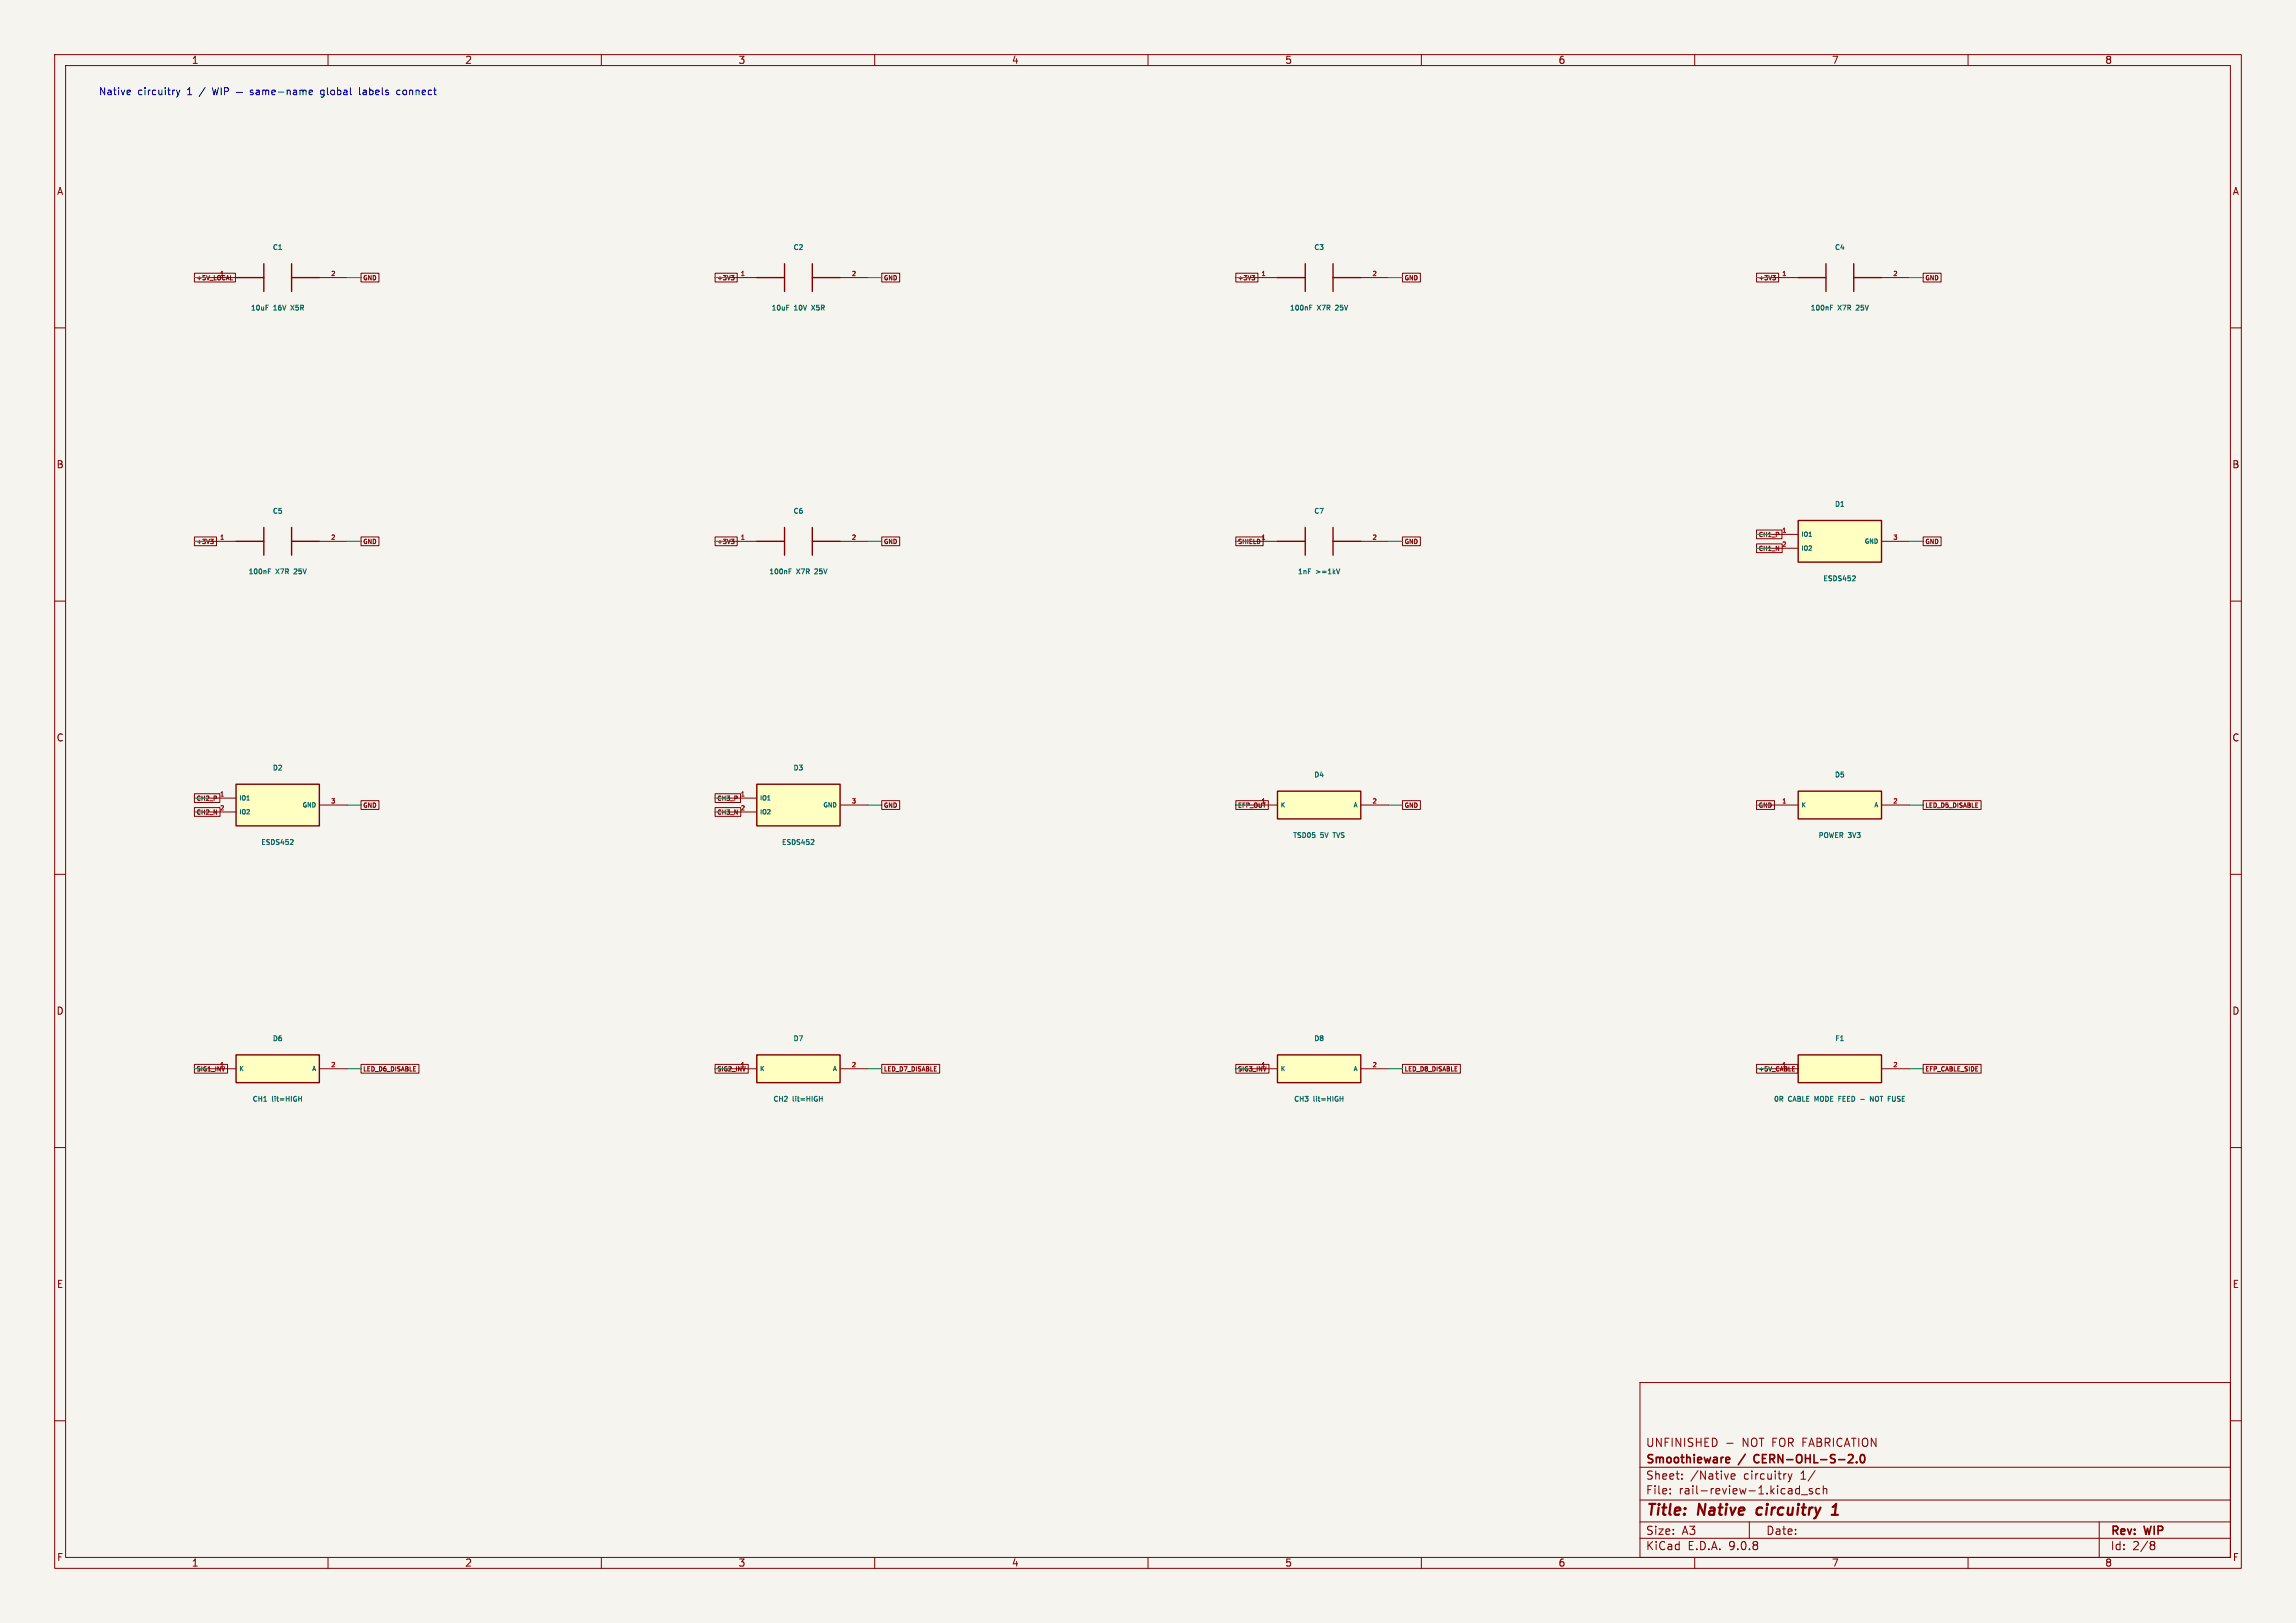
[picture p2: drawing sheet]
<svg xmlns="http://www.w3.org/2000/svg" width="420mm" height="297mm" viewBox="0 0 420 297" stroke-linecap="round" stroke-linejoin="round" font-family="sans-serif">
<defs><g id="words">
<g font-size="2.8" fill="#840000">
<text x="301" y="277.9">Title:</text>
<text x="310.6" y="277.9">Native</text>
<text x="322.2" y="277.9">circuitry</text>
</g>
<g font-size="2.1" fill="#840000">
<text x="301" y="268.2">Smoothieware</text>
<text x="301" y="265">UNFINISHED</text>
<text x="318.2" y="268.2">/</text>
<text x="318.7" y="265">NOT FOR FABRICATION</text>
<text x="321.5" y="268.2">CERN-OHL-S-2.0</text>
<text x="301" y="273.7">File:</text>
<text x="301" y="271">Sheet:</text>
<text x="307.1" y="273.7">rail-review-1.kicad_sch</text>
<text x="309.2" y="271">/Native</text>
<text x="319" y="271">circuitry</text>
<text x="329.5" y="271">1/</text>
<text x="301" y="281.1">Size:</text>
<text x="307.6" y="281.1">A3</text>
<text x="323" y="281.1">Date:</text>
<text x="386" y="281.3">Rev:</text>
<text x="392.4" y="281.3">WIP</text>
<text x="301" y="283.9">KiCad</text>
<text x="308.7" y="283.9">E.D.A.</text>
<text x="316.3" y="283.9">9.0.8</text>
<text x="386" y="283.9">Id:</text>
<text x="390.1" y="283.9">2/8</text>
</g>
<g font-size="1.8" fill="#840000">
<text x="35" y="11.9">1</text>
<text x="85" y="11.9">2</text>
<text x="135" y="11.9">3</text>
<text x="185" y="11.9">4</text>
<text x="235" y="11.9">5</text>
<text x="285" y="11.9">6</text>
<text x="335" y="11.9">7</text>
<text x="385" y="11.9">8</text>
<text x="10.3" y="35.9">A</text>
<text x="408.3" y="35.9">A</text>
<text x="10.3" y="85.9">B</text>
<text x="408.2" y="85.9">B</text>
<text x="10.3" y="135.9">C</text>
<text x="408.2" y="135.9">C</text>
<text x="10.3" y="185.9">D</text>
<text x="408.2" y="185.9">D</text>
<text x="10.3" y="235.9">E</text>
<text x="408.3" y="235.9">E</text>
<text x="10.3" y="285.9">F</text>
<text x="35" y="286.9">1</text>
<text x="85" y="286.9">2</text>
<text x="135" y="286.9">3</text>
<text x="185" y="286.9">4</text>
<text x="235" y="286.9">5</text>
<text x="285" y="286.9">6</text>
<text x="335" y="286.9">7</text>
<text x="385" y="286.9">8</text>
<text x="408.3" y="285.9">F</text>
</g>
<g font-size="1.8" fill="#0000c2">
<text x="18" y="17.6">Native</text>
<text x="25.2" y="17.6">circuitry</text>
<text x="34.4" y="17.6">1</text>
<text x="36.8" y="17.6">/</text>
<text x="59.7" y="17.6">global</text>
<text x="66.9" y="17.6">labels</text>
<text x="74" y="17.6">connect</text>
</g>
<g font-size="1.3" fill="#006464">
<text x="49.8" y="45.9">C1</text>
<text x="145" y="45.9">C2</text>
<text x="240.3" y="45.9">C3</text>
<text x="335.5" y="45.9">C4</text>
<text x="45.8" y="57">10uF</text>
<text x="50" y="57">16V</text>
<text x="53.5" y="57">X5R</text>
<text x="141" y="57">10uF</text>
<text x="145.3" y="57">10V</text>
<text x="148.7" y="57">X5R</text>
<text x="235.8" y="57">100nF</text>
<text x="241" y="57">X7R</text>
<text x="244.5" y="57">25V</text>
<text x="331.1" y="57">100nF</text>
<text x="336.2" y="57">X7R</text>
<text x="339.8" y="57">25V</text>
<text x="49.8" y="94.2">C5</text>
<text x="145" y="94.2">C6</text>
<text x="240.3" y="94.2">C7</text>
<text x="335.5" y="92.9">D1</text>
<text x="45.3" y="105.3">100nF</text>
<text x="50.5" y="105.3">X7R</text>
<text x="54" y="105.3">25V</text>
<text x="140.6" y="105.3">100nF</text>
<text x="145.7" y="105.3">X7R</text>
<text x="149.3" y="105.3">25V</text>
<text x="237.3" y="105.3">1nF</text>
<text x="240.7" y="105.3">&gt;=1kV</text>
<text x="333.4" y="106.5">ESDS452</text>
<text x="49.8" y="141.2">D2</text>
<text x="145" y="141.2">D3</text>
<text x="240.3" y="142.5">D4</text>
<text x="335.5" y="142.5">D5</text>
<text x="47.7" y="154.8">ESDS452</text>
<text x="142.9" y="154.8">ESDS452</text>
<text x="236.4" y="153.5">TSD05</text>
<text x="241.5" y="153.5">5V</text>
<text x="244.1" y="153.5">TVS</text>
<text x="332.5" y="153.5">POWER 3V3</text>
<text x="49.8" y="190.7">D6</text>
<text x="145" y="190.7">D7</text>
<text x="240.3" y="190.7">D8</text>
<text x="335.6" y="190.7">F1</text>
<text x="46.1" y="201.8">CH1</text>
<text x="49.8" y="201.8">lit=HIGH</text>
<text x="141.3" y="201.8">CH2</text>
<text x="145" y="201.8">lit=HIGH</text>
<text x="236.6" y="201.8">CH3</text>
<text x="240.3" y="201.8">lit=HIGH</text>
<text x="324.4" y="201.8">0R</text>
<text x="327.1" y="201.8">CABLE</text>
<text x="332.2" y="201.8">MODE</text>
<text x="336.8" y="201.8">FEED</text>
<text x="343.2" y="201.8">NOT</text>
<text x="346.7" y="201.8">FUSE</text>
</g>
<g font-size="1.1" fill="#840000">
<text x="35.9" y="51.5">+5V_LOCAL</text>
<text x="40.1" y="50.5">1</text>
<text x="66.3" y="51.5">GND</text>
<text x="131.1" y="51.5">+3V3</text>
<text x="161.6" y="51.5">GND</text>
<text x="226.4" y="51.5">+3V3</text>
<text x="256.8" y="51.5">GND</text>
<text x="321.6" y="51.5">+3V3</text>
<text x="352.1" y="51.5">GND</text>
<text x="35.9" y="99.7">+3V3</text>
<text x="66.3" y="99.7">GND</text>
<text x="131.1" y="99.7">+3V3</text>
<text x="161.6" y="99.7">GND</text>
<text x="226.4" y="99.7">SHIELD</text>
<text x="230.6" y="98.8">1</text>
<text x="256.8" y="99.7">GND</text>
<text x="321.6" y="98.5">CH1_P</text>
<text x="321.6" y="101">CH1_N</text>
<text x="352.1" y="99.7">GND</text>
<text x="35.9" y="146.7">CH2_P</text>
<text x="35.9" y="149.3">CH2_N</text>
<text x="66.3" y="148">GND</text>
<text x="131.1" y="146.7">CH3_P</text>
<text x="131.1" y="149.3">CH3_N</text>
<text x="161.6" y="148">GND</text>
<text x="226.4" y="148">EFP_OUT</text>
<text x="256.8" y="148">GND</text>
<text x="321.6" y="148">GND</text>
<text x="352.1" y="148">LED_D5_DISABLE</text>
<text x="35.9" y="196.3">SIG1_INV</text>
<text x="66.3" y="196.3">LED_D6_DISABLE</text>
<text x="131.1" y="196.3">SIG2_INV</text>
<text x="161.6" y="196.3">LED_D7_DISABLE</text>
<text x="226.4" y="196.3">SIG3_INV</text>
<text x="256.8" y="196.3">LED_D8_DISABLE</text>
<text x="321.6" y="196.3">+5V_CABLE</text>
<text x="352.1" y="196.3">EFP_CABLE_SIDE</text>
</g>
<g font-size="1.1" fill="#a90000">
<text x="60.4" y="50.5">2</text>
<text x="135.4" y="50.5">1</text>
<text x="155.7" y="50.5">2</text>
<text x="230.6" y="50.5">1</text>
<text x="250.9" y="50.5">2</text>
<text x="325.9" y="50.5">1</text>
<text x="346.2" y="50.5">2</text>
<text x="40.1" y="98.8">1</text>
<text x="60.4" y="98.8">2</text>
<text x="135.4" y="98.8">1</text>
<text x="155.7" y="98.8">2</text>
<text x="250.9" y="98.8">2</text>
<text x="325.9" y="97.5">1</text>
<text x="325.9" y="100.1">2</text>
<text x="346.2" y="98.8">3</text>
<text x="40.1" y="145.8">1</text>
<text x="40.1" y="148.3">2</text>
<text x="60.4" y="147.1">3</text>
<text x="135.4" y="145.8">1</text>
<text x="135.4" y="148.3">2</text>
<text x="155.7" y="147.1">3</text>
<text x="230.6" y="147.1">1</text>
<text x="250.9" y="147.1">2</text>
<text x="325.9" y="147.1">1</text>
<text x="346.2" y="147.1">2</text>
<text x="40.1" y="195.3">1</text>
<text x="60.4" y="195.3">2</text>
<text x="135.4" y="195.3">1</text>
<text x="155.7" y="195.3">2</text>
<text x="230.6" y="195.3">1</text>
<text x="250.9" y="195.3">2</text>
<text x="325.9" y="195.3">1</text>
<text x="346.2" y="195.3">2</text>
</g>
<g font-size="1.1" fill="#006464">
<text x="329.4" y="98.4">IO1</text>
<text x="329.4" y="101">IO2</text>
<text x="340.9" y="99.7">GND</text>
<text x="43.7" y="146.7">IO1</text>
<text x="43.7" y="149.2">IO2</text>
<text x="55.2" y="147.9">GND</text>
<text x="138.9" y="146.7">IO1</text>
<text x="138.9" y="149.2">IO2</text>
<text x="150.4" y="147.9">GND</text>
<text x="234.2" y="147.9">K</text>
<text x="247.4" y="147.9">A</text>
<text x="329.4" y="147.9">K</text>
<text x="342.7" y="147.9">A</text>
<text x="43.7" y="196.2">K</text>
<text x="56.9" y="196.2">A</text>
<text x="138.9" y="196.2">K</text>
<text x="152.2" y="196.2">A</text>
<text x="234.2" y="196.2">K</text>
<text x="247.4" y="196.2">A</text>
</g>
</g></defs>
<path d="M0 0h420v297h-420z" fill="#f5f4ef" stroke="#f5f4ef" stroke-width=".18"/>
<g fill="none" stroke="#840000" stroke-width=".18">
<path d="M10 10h400v277h-400zM12 12h396v273h-396zM60 10v2M110 10v2M160 10v2M210 10v2M260 10v2M310 10v2M360 10v2M323.8 50.8h5.1M344.2 50.8h5M10 60h2"/>
<path d="M408 60h2M10 110h2M408 110h2M10 160h2M408 160h2M10 210h2M408 210h2M300 253h108v32h-108zM10 260h2M300 278.5h108M300 274.5h108M300 268.5h108"/>
<path d="M305.5 273.2v.2M305.5 272.5v.1M307.7 270.5v.2M307.7 269.8v.1M315.9 264.1h1.1M316.7 270.2l.7-.2-.1-.2-.4-.1-.2 .2v.7h.6M320 278.5v3M327.1 269.7l.3 1M327.4 270.7l-.3 .5M327.8 269.7l-.4 1M328.7 272.4l.5 .1M329.2 271.9v1.5"/>
<path d="M329.2 273.3l-.5 .1M329.5 273.5h1.2M331.5 272.5l-.3-.1-.3 .2 .1 .2 .5 .2v.3h-.6M332.9 272.5l-.5-.1-.2 .3v.4l.1 .2h.6M333.5 272.5l.2-.1 .4 .1 .1 .9M333.5 271.9v1.5M384 278.5v6.5M408 260h2M60 285v2M110 285v2M160 285v2M210 285v2"/>
<path d="M260 285v2M300 281.5h108M310 285v2M360 285v2M393.6 282.1l.4 .1 .2 .2-.3 .3M393.6 282.7h.3M393.9 282.7l.2 .2 .1 .4-.2 .2-.4 .1"/>
</g>
<path d="M321.5 276.1l-.2 .7 .3 .4M335 277.2h1.2M335.2 275.8l.7-.6-.3 2" fill="none" stroke="#840000" stroke-width=".4"/>
<path d="M315.9 266.7l.4 .1 .1 .2-.7 .2M316.3 267.6l-.4 .1M321 266.4l-.2 .4 .2 .7M338 267.7h1M338.9 266.3v.5M339.6 267.5v.2M340.4 266.3l.2-.1a.8 .8 0 0 1 .5 .7 .8 .8 0 0 1-.5 .8l-.2-.2-.1-.4z" fill="none" stroke="#840000" stroke-width=".3"/>
<path d="M328.9 50.8h5.1M334 48.3v5M339.1 50.8h5.1M339.1 48.3v5" fill="none" stroke="#840000" stroke-width=".25"/>
<path d="M334.8 56.3h.3M334.8 55.8h.5" fill="none" stroke="#006464" stroke-width=".18"/>
<path d="M43.2 193h15.2v5.1h-15.2z" fill="#ffffc2"/>
<path d="M43.2 193h15.2v5.1h-15.2z" fill="none" stroke="#840000" stroke-width=".25"/>
<path d="M38.1 195.6h5.1M58.4 195.6h5.1" fill="none" stroke="#840000" stroke-width=".18"/>
<path d="M54.6 201.1h.5M55.1 200.6v.9" fill="none" stroke="#006464" stroke-width=".18"/>
<path d="M138.4 143.5h15.3v7.6h-15.3z" fill="#ffffc2"/>
<path d="M138.4 99.1h5.1M143.5 96.5v5.1M148.6 99.1h5.1M148.6 96.5v5.1M138.4 143.5h15.3v7.6h-15.3z" fill="none" stroke="#840000" stroke-width=".25"/>
<path d="M133.3 99.1h5.1M153.7 99.1h5M133.3 146.1h5.1M133.3 148.6h5.1M153.7 147.3h5" fill="none" stroke="#840000" stroke-width=".18"/>
<path d="M144.3 104.5h.3M144.3 104.1h.5M148.8 153.7v.3l-.5 .5h.6" fill="none" stroke="#006464" stroke-width=".18"/>
<path d="M43.2 143.5h15.2v7.6h-15.2z" fill="#ffffc2"/>
<path d="M43.2 143.5h15.2v7.6h-15.2z" fill="none" stroke="#840000" stroke-width=".25"/>
<path d="M38.1 146.1h5.1M38.1 148.6h5.1M58.4 147.3h5.1" fill="none" stroke="#840000" stroke-width=".18"/>
<path d="M53.5 153.7l.1 .3-.5 .5h.5" fill="none" stroke="#006464" stroke-width=".18"/>
<path d="M233.7 144.8h15.2v5.1h-15.2z" fill="#ffffc2"/>
<path d="M138.4 50.8h5.1M143.5 48.3v5M148.6 50.8h5.1M148.6 48.3v5M233.7 144.8h15.2v5.1h-15.2z" fill="none" stroke="#840000" stroke-width=".25"/>
<path d="M133.3 50.8h5.1M153.7 50.8h5M228.6 147.3h5.1M248.9 147.3h5.1" fill="none" stroke="#840000" stroke-width=".18"/>
<path d="M143.9 55.8h.4" fill="none" stroke="#006464" stroke-width=".18"/>
<path d="M328.9 95.3h15.3v7.6h-15.3z" fill="#ffffc2"/>
<path d="M328.9 95.3h15.3v7.6h-15.3z" fill="none" stroke="#840000" stroke-width=".25"/>
<path d="M323.8 97.8h5.1M344.2 99.1h5M323.8 100.3h5.1" fill="none" stroke="#840000" stroke-width=".18"/>
<path d="M339.3 105.4v.4l-.5 .5h.6" fill="none" stroke="#006464" stroke-width=".18"/>
<path d="M328.9 144.8h15.3v5.1h-15.3z" fill="#ffffc2"/>
<path d="M43.2 99.1h5.1M48.3 96.5v5.1M53.3 99.1h5.1M53.3 96.5v5.1M328.9 144.8h15.3v5.1h-15.3z" fill="none" stroke="#840000" stroke-width=".25"/>
<path d="M38.1 99.1h5.1M58.4 99.1h5.1M323.8 147.3h5.1M344.2 147.3h5" fill="none" stroke="#840000" stroke-width=".18"/>
<path d="M49.1 104.5h.3M49.1 104.1h.4" fill="none" stroke="#006464" stroke-width=".18"/>
<path d="M328.9 193h15.3v5.1h-15.3z" fill="#ffffc2"/>
<path d="M328.9 193h15.3v5.1h-15.3z" fill="none" stroke="#840000" stroke-width=".25"/>
<path d="M323.8 195.6h5.1M344.2 195.6h5" fill="none" stroke="#840000" stroke-width=".18"/>
<path d="M336.4 201.1h.3M336.8 200.6h-.4v.9M340.3 201.2h.7M342.7 200.6v.9l-.6-.9v.9M346.2 201.4l.3 .1" fill="none" stroke="#006464" stroke-width=".18"/>
<path d="M138.4 193h15.3v5.1h-15.3z" fill="#ffffc2"/>
<path d="M138.4 193h15.3v5.1h-15.3z" fill="none" stroke="#840000" stroke-width=".25"/>
<path d="M133.3 195.6h5.1M153.7 195.6h5" fill="none" stroke="#840000" stroke-width=".18"/>
<path d="M149.9 201.1h.5M150.4 200.6v.9" fill="none" stroke="#006464" stroke-width=".18"/>
<path d="M233.7 193h15.2v5.1h-15.2z" fill="#ffffc2"/>
<g fill="none" stroke="#840000" stroke-width=".25">
<path d="M43.2 50.8h5.1M48.3 48.3v5M53.3 50.8h5.1M53.3 48.3v5M233.7 50.8h5.1M238.8 48.3v5M243.8 50.8h5.1M243.8 48.3v5M233.7 99.1h5.1M238.8 96.5v5.1M243.8 96.5v5.1M243.8 99.1h5.1"/>
<path d="M233.7 193h15.2v5.1h-15.2z"/>
</g>
<g fill="none" stroke="#840000" stroke-width=".18">
<path d="M35.6 50h7.5v1.6h-7.5zM38.1 50.8h5.1M42.2 51.2h.4M58.4 50.8h5.1M66 50h3.3v1.6h-3.3zM130.8 50h4.1v1.6h-4.1zM133.8 50.4h.5l-.3 .3 .2 .1 .1 .3-.4 .1M161.3 50h3.3v1.6h-3.3zM226.1 50h4v1.6h-4zM228.6 50.8h5.1M229 50.4h.5l-.3 .3 .3 .1v.3l-.4 .1M248.9 50.8h5.1"/>
<path d="M256.5 50h3.3v1.6h-3.3zM321.3 50h4.1v1.6h-4.1zM324.3 50.4h.5l-.3 .3 .2 .1 .1 .3-.4 .1M351.8 50h3.3v1.6h-3.3zM35.6 98.3h4v1.6h-4zM38.5 98.7h.5l-.3 .3 .3 .1v.2l-.4 .2M66 98.3h3.3v1.6h-3.3zM130.8 98.3h4.1v1.6h-4.1zM133.8 98.7h.5l-.3 .3 .2 .1 .1 .2-.4 .2M161.3 98.3h3.3v1.6h-3.3zM226.1 98.3h5v1.6h-5zM228.6 99.1h5.1"/>
<path d="M248.9 99.1h5.1M256.5 98.3h3.3v1.6h-3.3zM321.3 97h4.7v1.6h-4.7zM321.3 99.5h4.7v1.6h-4.7zM351.8 98.3h3.3v1.6h-3.3zM35.6 145.2h4.6v1.7h-4.6zM35.6 147.8h4.6v1.6h-4.6zM66 146.5h3.3v1.6h-3.3zM130.8 145.2h4.7v1.7h-4.7zM130.8 147.8h4.7v1.6h-4.7zM161.3 146.5h3.3v1.6h-3.3zM226.1 146.5h5.9v1.6h-5.9z"/>
<path d="M256.5 146.5h3.3v1.6h-3.3zM321.3 146.5h3.3v1.6h-3.3zM351.8 146.5h10.6v1.6h-10.6zM35.6 194.8h6v1.6h-6zM66 194.8h10.6v1.6h-10.6zM130.8 194.8h6.1v1.6h-6.1zM161.3 194.8h10.6v1.6h-10.6zM226.1 194.8h6v1.6h-6zM228.6 195.6h5.1M248.9 195.6h5.1M256.5 194.8h10.6v1.6h-10.6zM321.3 194.8h7.6v1.6h-7.6z"/>
<path d="M327.9 196h.4M327.9 195.2h.4M351.8 194.8h10.6v1.6h-10.6z"/>
</g>
<path d="M48.7 55.8h.4M239.6 56.3h.3M239.6 55.8h.4M244.5 104.1l.3 .9 .3-.9M245.1 201.1h.6M245.7 200.6v.9" fill="none" stroke="#006464" stroke-width=".18"/>
<g fill="none" stroke="#009600" stroke-width=".18">
<path d="M35.6 50.8h2.5M63.5 50.8h2.5M130.8 50.8h2.5M158.7 50.8h2.6M226.1 50.8h2.5M254 50.8h2.5M321.3 50.8h2.5M349.2 50.8h2.6M35.6 99.1h2.5M63.5 99.1h2.5M130.8 99.1h2.5M158.7 99.1h2.6"/>
<path d="M226.1 99.1h2.5M254 99.1h2.5M321.3 97.8h2.5M349.2 99.1h2.6M321.3 100.3h2.5M35.6 148.6h2.5M35.6 146.1h2.5M63.5 147.3h2.5M130.8 148.6h2.5M130.8 146.1h2.5M158.7 147.3h2.6M226.1 147.3h2.5"/>
<path d="M254 147.3h2.5M321.3 147.3h2.5M349.2 147.3h2.6M35.6 195.6h2.5M63.5 195.6h2.5M130.8 195.6h2.5M158.7 195.6h2.6M226.1 195.6h2.5M254 195.6h2.5M321.3 195.6h2.5M349.2 195.6h2.6"/>
</g>
<g fill="none" stroke="#0000c2" stroke-width=".18">
<path d="M23.7 16.5l.2 .3-.7 .1M23.8 17.3h-.1M32.3 16.5l.3 .8M32.6 17.3l-.3 .5M32.9 16.5l-.3 .8M38.8 16l.3 1.3 .3-.9 .2 .9 .4-1.3M40.4 16v1.3M41.1 16.7h.6l.1-.2-.1-.3-.6-.2v1.3M43.2 16.9h1.1M46.3 16.5h-.3l-.2 .2v.1l.5 .2v.3h-.5M46.9 16.5h.5v.8M47.4 16.8h-.4l-.2 .2 .2 .3h.4"/>
<path d="M48.1 16.6l.3-.1 .2 .2M48.1 16.5v.8M48.6 16.7l.2-.2h.3l.1 .8M48.6 16.7v.6M49.7 16.9l.7-.1-.1-.3h-.4l-.2 .2 .1 .6h.5M50.9 16.8h1M52.5 16.6l.2-.1h.3l.1 .8M52.5 16.5v.8M53.7 16.5h.5l.1 .8M54.3 16.8h-.5l-.2 .2 .2 .3h.5M54.9 16.6l.3-.1 .2 .2M54.9 16.5v.8"/>
<path d="M55.4 16.7l.2-.2h.3l.1 .8M55.4 16.7v.6M56.5 16.9l.7-.1-.1-.3h-.4l-.2 .2 .1 .6h.5M58.7 17.7h.4M59.1 16.5h-.3l-.2 .2 .1 .5 .4 .1M65.8 16v1.2l.2 .1M66.4 16.9v.4M73.2 16.5h-.4l-.2 .2 .1 .6h.5"/>
</g>
<use href="#words"/>
</svg>
